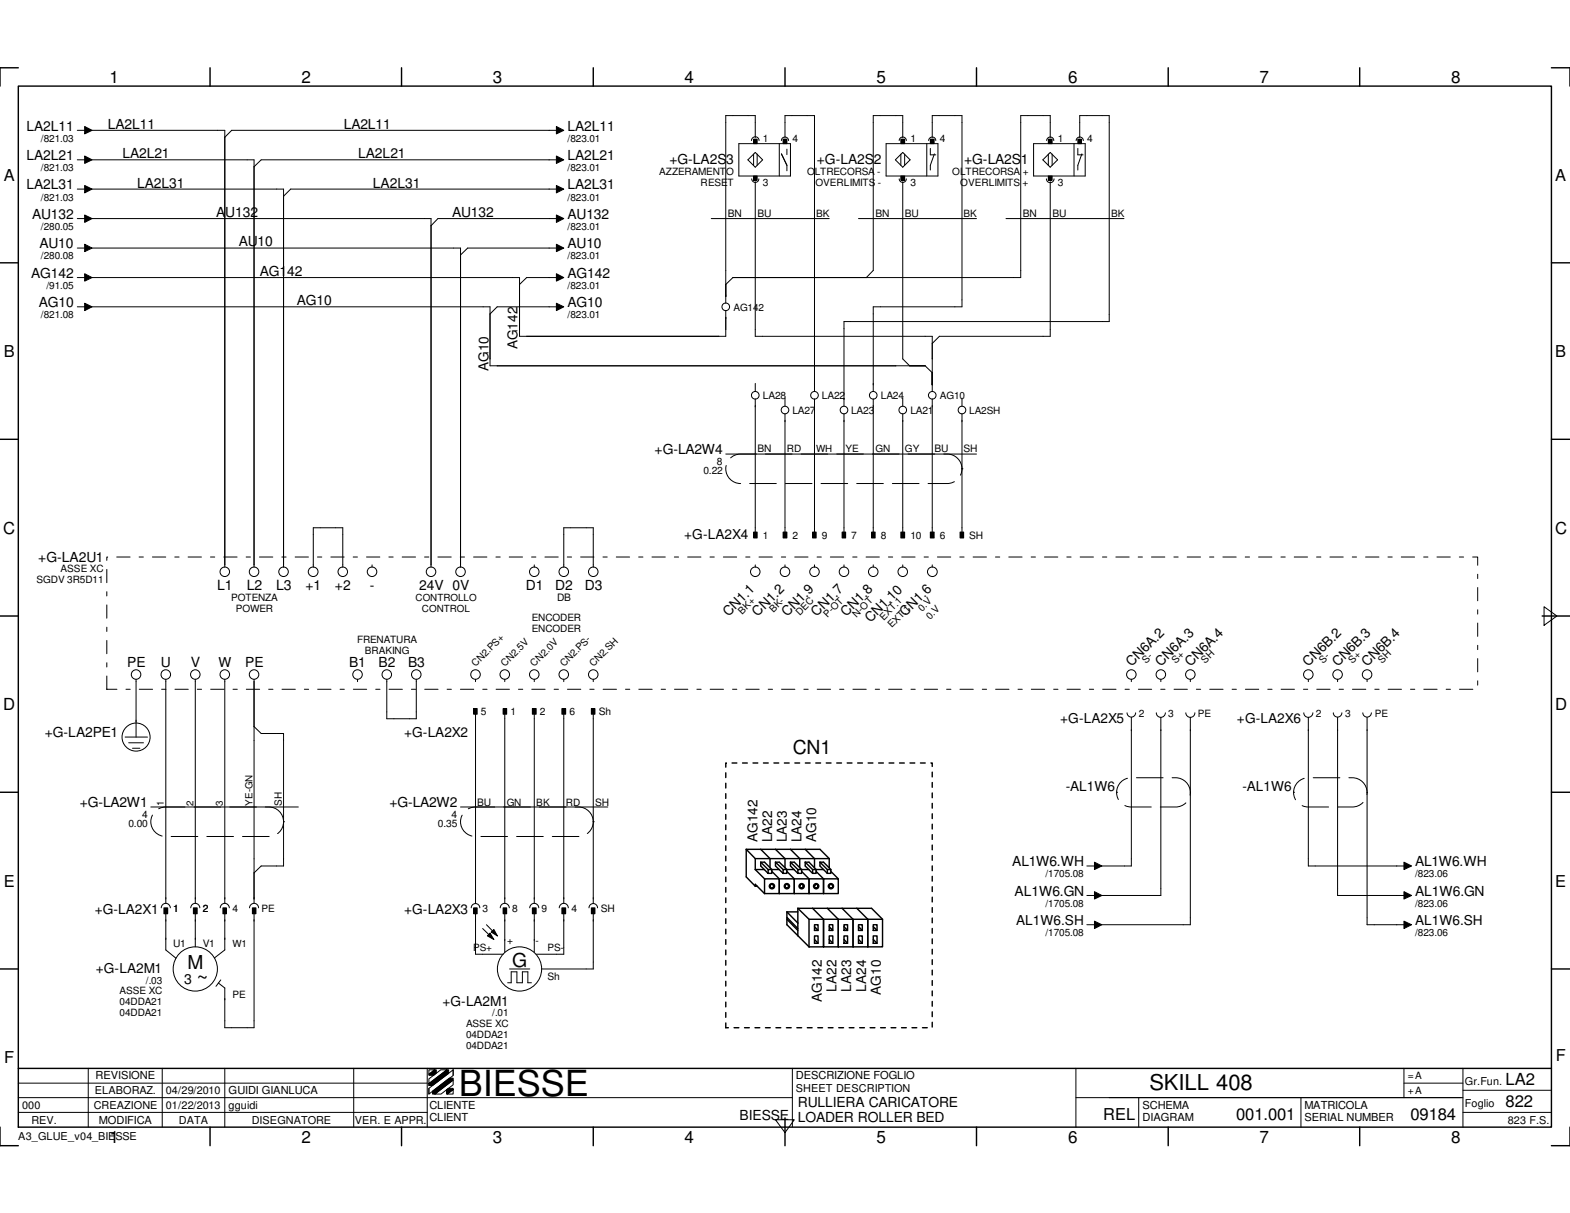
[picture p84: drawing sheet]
<svg xmlns="http://www.w3.org/2000/svg" width="279mm" height="216mm" viewBox="0 0 279 216" stroke-linecap="round" stroke-linejoin="round" font-family="sans-serif">
<defs><g id="words">
<text font-size="6.4" x="81.7" y="195.1">BIESSE</text>
<text font-size="3.9" x="204.6" y="194.1">SKILL 408</text>
<text font-size="3.5" x="35.1" y="175.1">~</text>
<g font-size="3.4">
<text x="141.1" y="134.2">CN1</text>
<text x="33.4" y="172.5">M</text>
<text x="91.1" y="172.1">G</text>
</g>
<g font-size="3">
<text x="19.5" y="14.7">1</text>
<text x="53.6" y="14.7">2</text>
<text x="87.7" y="14.7">3</text>
<text x="121.8" y="14.7">4</text>
<text x="156" y="14.7">5</text>
<text x="190.1" y="14.7">6</text>
<text x="224.2" y="14.7">7</text>
<text x="258.2" y="14.7">8</text>
<text x=".6" y="95">C</text>
<text x="276.7" y="95">C</text>
<text x=".6" y="126.4">D</text>
<text x="276.7" y="126.4">D</text>
<text x="267.9" y="197">822</text>
<text x="267.9" y="193.1">LA2</text>
<text x="19.5" y="203.5">1</text>
<text x="53.6" y="203.5">2</text>
<text x="87.7" y="203.5">3</text>
<text x="121.8" y="203.5">4</text>
<text x="156" y="203.5">5</text>
<text x="190.1" y="203.5">6</text>
<text x="220" y="199.3">001.001</text>
<text x="224.2" y="203.5">7</text>
<text x="251" y="199.3">09184</text>
<text x="258.2" y="203.5">8</text>
</g>
<g font-size="2.9">
<text x=".7" y="32.1">A</text>
<text x="276.8" y="32.1">A</text>
<text x=".7" y="63.5">B</text>
<text x="276.8" y="63.5">B</text>
<text x=".7" y="157.9">E</text>
<text x="276.8" y="157.9">E</text>
<text x=".8" y="189.2">F</text>
<text x="276.9" y="188.9">F</text>
<text x="196.3" y="199.3">REL</text>
</g>
<g font-size="2.5">
<text x="4.7" y="23.2">LA2L11</text>
<text x="19.2" y="22.9">LA2L11</text>
<text x="61.2" y="22.9">LA2L11</text>
<text x="101" y="23.2">LA2L11</text>
<text x="4.7" y="28.5">LA2L21</text>
<text x="21.8" y="28.2">LA2L21</text>
<text x="63.8" y="28.2">LA2L21</text>
<text x="101" y="28.5">LA2L21</text>
<text x="119.1" y="29.1">+G-LA2S3</text>
<text x="145.4" y="29.1">+G-LA2S2</text>
<text x="171.6" y="29.1">+G-LA2S1</text>
<text x="4.7" y="33.7">LA2L31</text>
<text x="24.4" y="33.4">LA2L31</text>
<text x="66.4" y="33.4">LA2L31</text>
<text x="101" y="33.7">LA2L31</text>
<text x="5.7" y="38.9">AU132</text>
<text x="38.5" y="38.6">AU132</text>
<text x="80.5" y="38.6">AU132</text>
<text x="101" y="38.9">AU132</text>
<text x="7" y="44.2">AU10</text>
<text x="42.5" y="43.9">AU10</text>
<text x="101" y="44.2">AU10</text>
<text x="5.5" y="49.4">AG142</text>
<text x="46.2" y="49.1">AG142</text>
<text x="101" y="49.4">AG142</text>
<text x="6.9" y="54.7">AG10</text>
<text x="52.8" y="54.4">AG10</text>
<text x="101" y="54.7">AG10</text>
<text x="116.5" y="80.8">+G-LA2W4</text>
<text x="6.8" y="100">+G-LA2U1</text>
<text x="38.7" y="105.1">L1</text>
<text x="43.9" y="105.1">L2</text>
<text x="49.1" y="105.1">L3</text>
<text x="54.4" y="105.1">+1</text>
<text x="59.6" y="105.1">+2</text>
<text x="65.8" y="105.1">-</text>
<text x="74.6" y="105.1">24V 0V</text>
<text x="93.6" y="105.1">D1</text>
<text x="98.8" y="105.1">D2</text>
<text x="104.1" y="105.1">D3</text>
<text x="22.6" y="118.8">PE</text>
<text x="28.6" y="118.8">U</text>
<text x="34" y="118.8">V</text>
<text x="43.6" y="118.8">PE</text>
<text x="62.1" y="118.8">B1</text>
<text x="67.4" y="118.8">B2</text>
<text x="72.6" y="118.8">B3</text>
<text x="8" y="131.2">+G-LA2PE1</text>
<text x="14.2" y="143.7">+G-LA2W1</text>
<text x="69.3" y="143.7">+G-LA2W2</text>
<text x="180.1" y="154.2">AL1W6.WH</text>
<text x="251.8" y="154.2">AL1W6.WH</text>
<text x="180.6" y="159.4">AL1W6.GN</text>
<text x="251.8" y="159.4">AL1W6.GN</text>
<text x="32.8" y="175.1">3</text>
<text x="142" y="197">RULLIERA CARICATORE</text>
<text x="131.6" y="199.3">BIESSE</text>
<text x="142" y="199.8">LOADER ROLLER BED</text>
</g>
<g font-size="2.4">
<text x="92.1" y="62.2" transform="rotate(-90 92.1 62.2)">AG142</text>
<text x="86.9" y="66" transform="rotate(-90 86.9 66)">AG10</text>
<text x="121.8" y="95.9">+G-LA2X4</text>
<text x="129.6" y="109.9" transform="rotate(-45 129.6 109.9)">CN1.1</text>
<text x="134.8" y="109.9" transform="rotate(-45 134.8 109.9)">CN1.2</text>
<text x="140.1" y="109.9" transform="rotate(-45 140.1 109.9)">CN1.9</text>
<text x="145.3" y="109.9" transform="rotate(-45 145.3 109.9)">CN1.7</text>
<text x="150.6" y="109.9" transform="rotate(-45 150.6 109.9)">CN1.8</text>
<text x="154.9" y="110.9" transform="rotate(-45 154.9 110.9)">CN1.10</text>
<text x="161.1" y="109.9" transform="rotate(-45 161.1 109.9)">CN1.6</text>
<text x="38.9" y="118.8">W</text>
<text x="201.3" y="118.8" transform="rotate(-45 201.3 118.8)">CN6A.2</text>
<text x="206.6" y="118.8" transform="rotate(-45 206.6 118.8)">CN6A.3</text>
<text x="211.9" y="118.8" transform="rotate(-45 211.9 118.8)">CN6A.4</text>
<text x="232.8" y="118.8" transform="rotate(-45 232.8 118.8)">CN6B.2</text>
<text x="238.1" y="118.8" transform="rotate(-45 238.1 118.8)">CN6B.3</text>
<text x="243.3" y="118.8" transform="rotate(-45 243.3 118.8)">CN6B.4</text>
<text x="71.9" y="131.2">+G-LA2X2</text>
<text x="188.7" y="128.7">+G-LA2X5</text>
<text x="220.1" y="128.7">+G-LA2X6</text>
<text x="189.7" y="140.8">-AL1W6</text>
<text x="221.1" y="140.8">-AL1W6</text>
<text x="134.8" y="149.9" transform="rotate(-90 134.8 149.9)">AG142</text>
<text x="137.4" y="149.9" transform="rotate(-90 137.4 149.9)">LA22</text>
<text x="140" y="149.9" transform="rotate(-90 140 149.9)">LA23</text>
<text x="142.7" y="149.9" transform="rotate(-90 142.7 149.9)">LA24</text>
<text x="145.2" y="149.9" transform="rotate(-90 145.2 149.9)">AG10</text>
<text x="16.8" y="162.7">+G-LA2X1</text>
<text x="71.9" y="162.7">+G-LA2X3</text>
<text x="180.8" y="164.6">AL1W6.SH</text>
<text x="251.8" y="164.6">AL1W6.SH</text>
<text x="17.1" y="173.1">+G-LA2M1</text>
<text x="78.7" y="179">+G-LA2M1</text>
<text x="146.3" y="178.4" transform="rotate(-90 146.3 178.4)">AG142</text>
<text x="148.9" y="176.5" transform="rotate(-90 148.9 176.5)">LA22</text>
<text x="151.5" y="176.5" transform="rotate(-90 151.5 176.5)">LA23</text>
<text x="154.1" y="176.5" transform="rotate(-90 154.1 176.5)">LA24</text>
<text x="156.8" y="177" transform="rotate(-90 156.8 177)">AG10</text>
</g>
<g font-size="2">
<text x="17" y="192.1">REVISIONE</text>
<text x="40.6" y="194.7">GUIDI GIANLUCA</text>
<text x="76.4" y="197.4">CLIENTE</text>
<text x="141.6" y="192.1">DESCRIZIONE FOGLIO</text>
<text x="203.3" y="197.4">SCHEMA</text>
<text x="232.2" y="197.4">MATRICOLA</text>
<text x="17.6" y="200">MODIFICA</text>
<text x="76.4" y="199.6">CLIENT</text>
<text x="203.3" y="199.6">DIAGRAM</text>
<text x="232.2" y="199.6">SERIAL NUMBER</text>
</g>
<g font-size="1.9">
<text x="3.9" y="197.4">000</text>
<text x="16.7" y="197.4">CREAZIONE</text>
<text x="16.9" y="194.7">ELABORAZ.</text>
<text x="29.5" y="194.7">04/29/2010</text>
<text x="29.5" y="197.4">01/22/2013</text>
<text x="40.6" y="197.4">gguidi</text>
<text x="141.6" y="194.4">SHEET DESCRIPTION</text>
<text x="260.7" y="197">Foglio</text>
<text x="260.7" y="193.1">Gr.Fun.</text>
<text x="3.3" y="202.9">A3_GLUE_v04_BIESSE</text>
<text x="5.6" y="200">REV.</text>
<text x="31.8" y="200">DATA</text>
<text x="44.8" y="200">DISEGNATORE</text>
<text x="63.2" y="200">VER. E APPR.</text>
<text x="268.3" y="200">823 F.S.</text>
</g>
<g font-size="1.8">
<text x="7.3" y="25.2">/821.03</text>
<text x="101" y="25.2">/823.01</text>
<text x="135.8" y="25.2">1</text>
<text x="141" y="25.2">4</text>
<text x="162" y="25.2">1</text>
<text x="167.3" y="25.2">4</text>
<text x="188.3" y="25.2">1</text>
<text x="193.5" y="25.2">4</text>
<text x="7.3" y="30.4">/821.03</text>
<text x="7.3" y="35.7">/821.03</text>
<text x="101" y="30.4">/823.01</text>
<text x="101" y="35.7">/823.01</text>
<text x="117.3" y="31.1">AZZERAMENTO</text>
<text x="124.7" y="33.1">RESET</text>
<text x="135.8" y="33.1">3</text>
<text x="143.6" y="31.1">OLTRECORSA -</text>
<text x="145.1" y="33.1">OVERLIMITS -</text>
<text x="162" y="33.1">3</text>
<text x="169.5" y="31.1">OLTRECORSA +</text>
<text x="170.9" y="33.1">OVERLIMITS +</text>
<text x="188.3" y="33.1">3</text>
<text x="7.3" y="40.9">/280.05</text>
<text x="101" y="40.9">/823.01</text>
<text x="129.5" y="38.6">BN</text>
<text x="134.8" y="38.6">BU</text>
<text x="145.2" y="38.6">BK</text>
<text x="155.8" y="38.6">BN</text>
<text x="161" y="38.6">BU</text>
<text x="171.5" y="38.6">BK</text>
<text x="182" y="38.6">BN</text>
<text x="187.3" y="38.6">BU</text>
<text x="197.7" y="38.6">BK</text>
<text x="7.3" y="46.1">/280.08</text>
<text x="101" y="46.1">/823.01</text>
<text x="8.3" y="51.4">/91.05</text>
<text x="101" y="51.4">/823.01</text>
<text x="7.3" y="56.6">/821.08</text>
<text x="101" y="56.6">/823.01</text>
<text x="130.5" y="55.3">AG142</text>
<text x="135.8" y="71">LA28</text>
<text x="146.3" y="71">LA22</text>
<text x="156.8" y="71">LA24</text>
<text x="167.3" y="71">AG10</text>
<text x="141" y="73.6">LA27</text>
<text x="151.5" y="73.6">LA23</text>
<text x="162" y="73.6">LA21</text>
<text x="172.5" y="73.6">LA2SH</text>
<text x="127.6" y="82.8">8</text>
<text x="134.8" y="80.5">BN</text>
<text x="140" y="80.5">RD</text>
<text x="150.5" y="80.5">YE</text>
<text x="155.8" y="80.5">GN</text>
<text x="161" y="80.5">GY</text>
<text x="166.3" y="80.5">BU</text>
<text x="171.5" y="80.5">SH</text>
<text x="125.2" y="84.4">0.22</text>
<text x="135.8" y="95.9">1</text>
<text x="141" y="95.9">2</text>
<text x="146.3" y="95.9">9</text>
<text x="151.5" y="95.9">7</text>
<text x="156.8" y="95.9">8</text>
<text x="162" y="95.9">10</text>
<text x="167.3" y="95.9">6</text>
<text x="172.5" y="95.9">SH</text>
<text x="10.8" y="101.8">ASSE XC</text>
<text x="6.5" y="103.8">SGDV 3R5D11</text>
<text x="41.1" y="107">POTENZA</text>
<text x="99.1" y="107">DB</text>
<text x="42" y="109">POWER</text>
<text x="94.7" y="110.5">ENCODER</text>
<text x="94.7" y="112.6">ENCODER</text>
<text x="63.5" y="114.5">FRENATURA</text>
<text x="64.9" y="116.5">BRAKING</text>
<text x="204" y="118.2" transform="rotate(-45 204 118.2)">S-</text>
<text x="209.3" y="118.2" transform="rotate(-45 209.3 118.2)">S+</text>
<text x="214.5" y="118.2" transform="rotate(-45 214.5 118.2)">SH</text>
<text x="235.5" y="118.2" transform="rotate(-45 235.5 118.2)">S-</text>
<text x="240.7" y="118.2" transform="rotate(-45 240.7 118.2)">S+</text>
<text x="246" y="118.2" transform="rotate(-45 246 118.2)">SH</text>
<text x="85.6" y="127.3">5</text>
<text x="90.8" y="127.3">1</text>
<text x="96.1" y="127.3">2</text>
<text x="101.3" y="127.3">6</text>
<text x="106.6" y="127.3">Sh</text>
<text x="202.6" y="127.6">2</text>
<text x="207.9" y="127.6">3</text>
<text x="213.2" y="127.6">PE</text>
<text x="234.1" y="127.6">2</text>
<text x="239.4" y="127.6">3</text>
<text x="244.6" y="127.6">PE</text>
<text x="50.2" y="143.4" transform="rotate(-90 50.2 143.4)">SH</text>
<text x="84.9" y="143.4">BU</text>
<text x="90.2" y="143.4">GN</text>
<text x="95.4" y="143.4">BK</text>
<text x="100.7" y="143.4">RD</text>
<text x="105.9" y="143.4">SH</text>
<text x="22.9" y="147.3">0.00</text>
<text x="25.3" y="145.7">4</text>
<text x="77.9" y="147.3">0.35</text>
<text x="80.3" y="145.7">4</text>
<text x="186.1" y="156.1">/1705.08</text>
<text x="186.1" y="161.4">/1705.08</text>
<text x="251.8" y="156.1">/823.06</text>
<text x="251.8" y="161.4">/823.06</text>
<text x="30.8" y="162.3">1</text>
<text x="36.1" y="162.3">2</text>
<text x="41.4" y="162.3">4</text>
<text x="46.6" y="162.3">PE</text>
<text x="85.9" y="162.3">3</text>
<text x="91.1" y="162.3">8</text>
<text x="96.4" y="162.3">9</text>
<text x="101.7" y="162.3">4</text>
<text x="106.9" y="162.3">SH</text>
<text x="186.1" y="166.6">/1705.08</text>
<text x="251.8" y="166.6">/823.06</text>
<text x="30.8" y="168.5">U1</text>
<text x="36.1" y="168.5">V1</text>
<text x="84.2" y="169.2">PS+</text>
<text x="90.3" y="168.1">+</text>
<text x="95.3" y="168.1">-</text>
<text x="97.4" y="169.2">PS-</text>
<text x="21.3" y="176.9">ASSE XC</text>
<text x="21.3" y="178.9">04DDA21</text>
<text x="26" y="175.1">/.03</text>
<text x="41.4" y="177.7">PE</text>
<text x="97.4" y="174.4">Sh</text>
<text x="21.3" y="180.9">04DDA21</text>
<text x="82.9" y="182.8">ASSE XC</text>
<text x="82.9" y="184.8">04DDA21</text>
<text x="87.6" y="180.8">/.01</text>
<text x="82.9" y="186.8">04DDA21</text>
<text x="250.5" y="192.1">=A</text>
<text x="250.5" y="194.7">+A</text>
</g>
<g font-size="1.7">
<text x="145.2" y="80.5">WH</text>
<text x="74" y="107">CONTROLLO</text>
<text x="75.1" y="109">CONTROL</text>
<text x="132.1" y="109.4" transform="rotate(-45 132.1 109.4)">BK+</text>
<text x="137.6" y="109.1" transform="rotate(-45 137.6 109.1)">BK-</text>
<text x="142.3" y="109.6" transform="rotate(-45 142.3 109.6)">DEC</text>
<text x="147.2" y="110" transform="rotate(-45 147.2 110)">P-OT</text>
<text x="152.4" y="110" transform="rotate(-45 152.4 110)">N-OT</text>
<text x="157.3" y="110.4" transform="rotate(-45 157.3 110.4)">EXT.1</text>
<text x="158.7" y="111.8" transform="rotate(-45 158.7 111.8)">EXT.1</text>
<text x="164.1" y="108.9" transform="rotate(-45 164.1 108.9)">0.V</text>
<text x="165.5" y="110.3" transform="rotate(-45 165.5 110.3)">0.V</text>
<text x="84.6" y="118.8" transform="rotate(-45 84.6 118.8)">CN2.PS+</text>
<text x="89.8" y="118.8" transform="rotate(-45 89.8 118.8)">CN2.5V</text>
<text x="95.1" y="118.8" transform="rotate(-45 95.1 118.8)">CN2.0V</text>
<text x="100.4" y="118.8" transform="rotate(-45 100.4 118.8)">CN2.PS-</text>
<text x="105.6" y="118.8" transform="rotate(-45 105.6 118.8)">CN2.SH</text>
<text x="29.2" y="143.4" transform="rotate(-90 29.2 143.4)">1</text>
<text x="34.4" y="143.4" transform="rotate(-90 34.4 143.4)">2</text>
<text x="39.7" y="143.4" transform="rotate(-90 39.7 143.4)">3</text>
<text x="45" y="143.4" transform="rotate(-90 45 143.4)">YE-GN</text>
<text x="41.4" y="168.5">W1</text>
</g>
</g></defs>
<g fill="none" stroke="#000" stroke-width=".25">
<path d="M3.3 15.3h272.8v185.3h-272.8zM3.3 12.1h-3.3v3.2M37.4 12.1v3.2M71.5 12.1v3.2M105.6 12.1v3.2M139.7 12.1v3.2M173.8 12.1v3.2M207.9 12.1v3.2M242 12.1v3.2M276.1 12.1h3.3v3.2M0 46.8h3.3M276.1 46.8h3.3"/>
<path d="M0 78.2h3.3M276.1 78.2h3.3M0 109.6h3.3M274.4 109.6h5M0 141h3.3M132.8 151.2h13.1l1.7 1.6M132.8 151.2v4.9l1.6 1.6M132.8 151.2l1.6 1.6M134.4 152.8h13.2M134.4 152.8v2M134.4 157.7v-.3l1.7 1.6M134.4 154.8h1.7"/>
<path d="M134.4 157.7h.3M134.4 154.8l1.7 1.6M135.4 153.5h.7l1.3 1.3h1.3M135.4 153.5v.6l1.3 1.3M135.4 153.5l1.3 1.3M135.4 151.2l1.6 1.6v1.7M136.1 156.4h2.6v2.6h-2.6zM136.7 154.8h.7v.6h-.7zM137.4 155.1l1.3 1.3M138 151.2l1.7 1.6v1.7M138 153.5h.7l1.3 1.3h1.4M138 153.5v.6l1.4 1.3"/>
<path d="M138 153.5l1.4 1.3M138.7 156.4h2.7v2.6h-2.7zM139.4 154.8h.6v.6h-.6zM140 155.1l1.4 1.3M140.7 153.5h.7l1.3 1.3h1.3M140.7 153.5v.6l1.3 1.3M140.7 153.5l1.3 1.3M140.7 151.2l1.6 1.6v1.7M141.4 156.4h2.6v2.6h-2.6zM142 154.8h.7v.6h-.7zM142.7 155.1l1.3 1.3M143.3 153.5h.7l1.2 1.3h1.4"/>
<path d="M143.3 153.5v.6l1.3 1.3M143.3 153.5l1.3 1.3M143.3 151.2l1.6 1.6v1.7M144 156.4h2.6v2.6h-2.6zM144.6 154.8h.6v.6h-.6zM145.2 155.1l1.4 1.3M145.9 153.5h.7l1.3 1.3M145.9 153.5v.6l1.3 1.3M145.9 153.5l1.3 1.3M146.6 156.4h2.6v2.6h-2.6zM147.2 154.8h.7v.6h-.7zM147.6 152.8v1.7"/>
<path d="M147.9 155.1l1.3 1.3M276.1 141h3.3M0 172.5h3.3M140 162.3h2M140 162.3v2.3l4 3.9M140 162.3l2 2M140 163.3l2 2M140 163.6l2 2M142 161.7v4.9M142 161.7h13.1l2 1.9M142 161.7l2 1.9M144 163.6h2.6v4.9h-2.6z"/>
<path d="M144.6 161.7l2 1.9M144.9 164.6h.7v1h-.7zM144.9 166.6h.7v1.3h-.7zM144.9 164.9l.7 .7M144.9 167.2l.7 .7M146.6 163.6h2.6v4.9h-2.6zM147.2 161.7l2 1.9M147.6 164.6h.6v1h-.6zM147.6 166.6h.6v1.3h-.6zM147.6 164.9l.6 .7M147.6 167.2l.6 .7M149.2 163.6h2.6v4.9h-2.6z"/>
<path d="M149.9 161.7l1.9 1.9M150.2 164.6h.6v1h-.6zM150.2 166.6h.6v1.3h-.6zM150.2 164.9l.6 .7M150.2 167.2l.6 .7M151.8 163.6h2.6v4.9h-2.6zM152.5 161.7l1.9 1.9M152.8 164.6h.7v1h-.7zM152.8 166.6h.7v1.3h-.7zM152.8 164.9l.7 .7M152.8 167.2l.7 .7M154.4 163.6h2.7v4.9h-2.7z"/>
<path d="M155.4 164.6h.7v1h-.7zM155.4 166.6h.7v1.3h-.7zM155.4 167.2l.7 .7M155.4 164.9l.7 .7M276.1 172.5h3.3M3.3 190.2h272.8M139.7 199v4.9M0 200.6v3.3h3.3M37.4 200.6v3.3M71.5 200.6v3.3M105.6 200.6v3.3M173.8 200.6v3.3"/>
<path d="M207.9 200.6v3.3M242 200.6v3.3M279.4 200.6v3.3h-3.3"/>
<circle cx="137.4" cy="157.7" r=".46"/>
<circle cx="137.4" cy="157.7" r=".34"/>
<circle cx="140" cy="157.7" r=".32"/>
<circle cx="140" cy="157.7" r=".47"/>
<circle cx="142.6" cy="157.7" r=".32"/>
<circle cx="142.7" cy="157.7" r=".46"/>
<circle cx="145.2" cy="157.7" r=".46"/>
<circle cx="145.3" cy="157.7" r=".32"/>
<circle cx="147.9" cy="157.7" r=".46"/>
<circle cx="147.9" cy="157.7" r=".32"/>
</g>
<g fill="none" stroke="#000" stroke-width=".18">
<path d="M13.8 38.9h1.9M13.8 23.2h1.9M13.8 28.4h1.9M13.8 33.7h1.9M15.1 22.5l1.3 .7-1.3 .6zM15.1 27.8l1.3 .6-1.3 .7zM15.1 33l1.3 .7-1.3 .6zM15.1 38.3l1.3 .6-1.3 .7zM16.3 23.2h23.7v77.8M16.3 28.4h28.9v72.6M16.3 33.7h34.2v67.3M16.3 38.9h60.4v62.1"/>
<path d="M99 22.5l1.3 .7-1.3 .6zM99 27.8l1.3 .6-1.3 .7zM99 33l1.3 .7-1.3 .6zM99 38.3l1.3 .6-1.3 .7zM99.7 38.9h-21.8l-1.2 1.3M99.7 23.2h-58.5l-1.2 1.2M99.7 28.4h-53.2l-1.3 1.3M99.7 33.7h-48l-1.2 1.2M126.6 38.9h21M131.5 25.6h9.2v5.7h-9.2zM133.1 28.4l1.3-1.3 1.3 1.3-1.3 1.4zM133.7 25a.68 .68 0 0 1 .7-.7 .68 .68 0 0 1 .7 .7"/>
<path d="M133.8 31.8a.64 .64 0 0 0 .6 .7 .64 .64 0 0 0 .6-.7M134.1 24.8h.6v.8h-.6zM134.1 31.3h.6v.8h-.6zM134.1 27.4v2M134.4 24.5v-3.9h-5.2v33.4M134.4 32.3v27.6h31.5v9.8M134.7 27.4v2M138.7 25.6v5.7M139.1 25a.64 .64 0 0 1 .6-.6 .64 .64 0 0 1 .6 .6M139.1 27.4l.9 2v1M139.4 24.8h.6v.8h-.6zM139.7 24.5v-3.9h5.2v49.1"/>
<path d="M140 26.5v1M152.8 38.9h21M157.7 25.6h9.2v5.7h-9.2zM159.3 28.4l1.4-1.3 1.3 1.3-1.3 1.4zM160 25a.63 .63 0 0 1 .7-.6 .63 .63 0 0 1 .6 .6M160 31.8a.63 .63 0 0 0 .7 .7 .63 .63 0 0 0 .6-.7M160.3 24.8h.7v.8h-.7zM160.3 31.3h.7v.8h-.7zM160.3 27.4v2M160.7 24.5v-3.9h-5.3v27.5l-1.2 1.3M160.7 32.3v31.6l1.2 1.2M161 27.4v2"/>
<path d="M164.9 25.6v5.7M165.3 25a.63 .63 0 0 1 .6-.6 .63 .63 0 0 1 .6 .6M165.6 24.8h.6v.8h-.6zM165.6 26.4v1.2h.9M165.9 24.5v-3.9h5.3v34h-15.8v15.1M166.3 27.4l-.7 2v.9M179 38.9h21M183.9 25.6h9.2v5.7h-9.2zM185.6 28.4l1.3-1.3 1.3 1.3-1.3 1.4zM186.2 31.8a.68 .68 0 0 0 .7 .7 .68 .68 0 0 0 .7-.7M186.3 25a.63 .63 0 0 1 .6-.6 .63 .63 0 0 1 .6 .6M186.6 24.8h.6v.8h-.6z"/>
<path d="M186.6 31.3h.6v.8h-.6zM186.6 27.4v2M186.9 24.5v-3.9h-5.2v28.8h-51.3l-1.2 1.2M186.9 32.3v27.6h-19.7l-1.3 1.2M187.2 27.4v2M191.1 25.6v5.7M191.5 25a.63 .63 0 0 1 .7-.6 .63 .63 0 0 1 .6 .6M191.8 24.8h.6v.8h-.6zM191.8 26.4v1.2h.9M192.2 24.5v-3.9h5.2v36.6h-47.2v15.1M192.5 27.4l-.7 2v.9M13.8 49.4h1.9"/>
<path d="M13.8 54.6h1.9M13.8 44.2h1.9M15.1 43.5l1.3 .7-1.3 .6zM15.1 48.7l1.3 .7-1.3 .6zM15.1 54l1.3 .6-1.3 .7zM16.3 49.4h76.2v10.5h36.7v-4.6M16.3 54.6h70.9v10.5h77.4l1.3 1.2M16.3 44.2h65.7v56.8M99 43.5l1.3 .7-1.3 .6zM99 48.7l1.3 .7-1.3 .6zM99 54l1.3 .6-1.3 .7zM99.7 49.4h-6l-1.2 1.2"/>
<path d="M99.7 54.6h-11.2l-1.3 1.3M99.7 44.2h-16.5l-1.2 1.2M134.4 68.2v1.5M134.4 71v23.7M139.7 70.9v1.4M139.7 73.6v21.1M144.9 71v23.7M150.2 73.6v21.1M155.4 71v23.7M160.7 70.9v1.4M160.7 73.6v21.1M165.9 71v23.7"/>
<path d="M171.2 70.9v1.4M171.2 73.6v21.1M129.2 80.8h44.6M134.1 94.7h.6v1.1h-.6zM139.4 94.7h.6v1.1h-.6zM144.6 94.7h.6v1.1h-.6zM149.9 94.7h.6v1.1h-.6zM155.1 94.7h.6v1.1h-.6zM160.3 94.7h.7v1.1h-.7zM165.6 94.7h.6v1.1h-.6zM170.9 94.7h.6v1.1h-.6zM55.8 101v-7.1h5.2v7.1"/>
<path d="M66.2 100.5v.5M95.1 100.5v.5M100.3 101v-7.1h5.3v7.1M134.4 100.5v.5M139.7 100.5v.5M144.9 100.5v.5M150.2 100.5v.5M155.4 100.5v.5M160.7 100.5v.5M165.9 100.5v.5M274.8 108l2.3 1.6-2.3 1.7zM22.3 131.2h3.9"/>
<path d="M22.9 132.2h2.6M23.6 133.2h1.3M24.2 120.9v10.3M29.5 120.9v39.9M34.8 120.9v39.9M40 120.9v39.9M45.2 120.9v39.9M45.2 129.3l1.3 1.3h4v23.5h-4l-1.3 1.3M63.6 120.9v.4M68.8 120.9v7h5.3v-7M84.3 126.1h.6v1h-.6zM84.6 120.9v.4"/>
<path d="M84.6 127.1v33.7M89.5 126.1h.7v1h-.7zM89.8 120.9v.4M89.8 127.1v33.7M94.7 126.1h.7v1h-.7zM95.1 120.9v.4M95.1 127.1v33.7M100 126.1h.7v1h-.7zM100.3 120.9v.4M100.3 127.1v33.7M105.2 126.1h.7v1h-.7zM105.6 120.9v.4"/>
<path d="M105.6 127.1v33.7M200.6 126.9a.76 .76 0 0 0 .7 .7 .76 .76 0 0 0 .8-.7M201.3 127.7v26.4h-5.3M201.3 120.9v.4M205.8 126.9a.8 .8 0 0 0 .8 .8 .8 .8 0 0 0 .8-.8M206.6 127.7v31.7h-10.6M206.6 120.9v.4M211 126.9a.8 .8 0 0 0 .8 .8 .8 .8 0 0 0 .8-.8M211.8 127.7v36.9h-15.8M211.8 120.9v.4M232 126.9a.8 .8 0 0 0 .8 .8 .8 .8 0 0 0 .8-.8M232.8 127.7v26.4h17.7"/>
<path d="M232.8 120.9v.4M237.3 126.9a.76 .76 0 0 0 .7 .7 .76 .76 0 0 0 .8-.7M238 127.7v31.7h12.5M238 120.9v.4M242.5 126.9a.76 .76 0 0 0 .8 .7 .76 .76 0 0 0 .8-.7M243.3 127.7v36.9h7.2M243.3 120.9v.4M26.8 143.6h26.3M82 143.6h26.2M193.4 154.1h2.1M193.4 159.4h2.1M194.8 153.5l1.3 .6-1.3 .7z"/>
<path d="M194.8 158.7l1.3 .7-1.3 .6zM249.9 153.5l1.3 .6-1.3 .7zM249.9 158.7l1.3 .7-1.3 .6zM28.7 161.6a.8 .8 0 0 1 .8-.8 .8 .8 0 0 1 .8 .8M29.2 161.6h.6v1h-.6zM29.5 162.6v6.5l1.8 1.5M34 161.6a.8 .8 0 0 1 .8-.8 .8 .8 0 0 1 .8 .8M34.4 161.6h.7v1h-.7zM34.8 162.6v5.9M39.2 161.6a.8 .8 0 0 1 .8-.8 .8 .8 0 0 1 .8 .8M39.3 174.4l-.9 1.2M39.7 161.6h.6v1h-.6z"/>
<path d="M40 162.6v6.5l-1.9 1.4M44.4 161.6a.8 .8 0 0 1 .8-.8 .8 .8 0 0 1 .8 .8M44.9 161.6h.7v1h-.7zM45.2 162.6v20.3h-5.2v-7l-1.1-.9M83.9 161.6a.76 .76 0 0 1 .7-.8 .76 .76 0 0 1 .8 .8M84.3 161.6h.6v1h-.6zM84.6 162.6v7.2h4.9M85.9 165.3l2 1.9M86.6 164.6l1.9 2M87.2 166.1l.7 1.1-1.2-.6zM87.9 165.4l.6 1.2-1.1-.7zM89 161.6a.8 .8 0 0 1 .8-.8 .8 .8 0 0 1 .8 .8"/>
<path d="M89.5 161.6h.7v1h-.7zM89.8 162.6v6.9M90.3 174.9h.7v-1.9h1v1.9h1v-1.9h.9v1.9h.7M90.7 172.5h3.6M94.3 161.6a.8 .8 0 0 1 .8-.8 .8 .8 0 0 1 .8 .8M94.7 161.6h.7v1h-.7zM95.1 162.6v6.9M99.5 161.6a.8 .8 0 0 1 .8-.8 .8 .8 0 0 1 .8 .8M100 161.6h.7v1h-.7zM100.3 162.6v7.2h-4.9M104.8 161.6a.76 .76 0 0 1 .8-.8 .76 .76 0 0 1 .7 .8M105.2 161.6h.7v1h-.7z"/>
<path d="M105.6 162.6v9.9h-9.2M193.4 164.6h2.1M194.8 164l1.3 .6-1.3 .7zM249.9 164l1.3 .6-1.3 .7zM3.3 195.4h137.7M3.3 198h72.7M3.3 192.8h72.7M15.7 190.2v10.4M28.9 190.2v10.4M40 190.2v10.4M62.9 190.2v10.4M76 190.2v10.4"/>
<path d="M76.3 192.9l3.2-2.5h.3v.7l-2.8 2.1h-.7zM76.3 191.2l1-.8h.3v.6l-.4 .4h-.9zM76.3 193.7l4.3-3.3v1l-4.3 3.3zM76.3 192l2.1-1.6h1.1l-3.2 2.5zM76.3 190.4h1l-1 .8zM76.3 192.9v.4M76.3 193.7v1M77 194.2l3-2.3h.6v.3l-3.2 2.5h-.4zM77.4 194.7l3.2-2.5v.9l-2.1 1.6zM79.5 194l.3-.3h.8v.2l-1 .8h-.1zM79.6 194.7l1-.8v.8zM80.6 190.4v1"/>
<path d="M138 199.3h3.4l-1.7 2.3zM141 190.2v10.4M191.5 195.4h68.8M191.5 190.2v10.4M202.6 195.4v5.2M231.5 195.4v5.2M249.9 192.8h10.4M249.9 190.2v5.2M260.3 190.2v10.4M260.3 198h15.8M260.3 194.1h15.8"/>
<circle cx="129.2" cy="54.6" r=".68"/>
<circle cx="134.4" cy="70.4" r=".68"/>
<circle cx="139.7" cy="73" r=".68"/>
<circle cx="144.9" cy="70.4" r=".68"/>
<circle cx="150.2" cy="73" r=".68"/>
<circle cx="155.4" cy="70.4" r=".68"/>
<circle cx="160.7" cy="73" r=".68"/>
<circle cx="165.9" cy="70.4" r=".67"/>
<circle cx="171.2" cy="73" r=".68"/>
<circle cx="40" cy="101.8" r=".85"/>
<circle cx="45.2" cy="101.8" r=".85"/>
<circle cx="50.5" cy="101.8" r=".85"/>
<circle cx="55.7" cy="101.8" r=".86"/>
<circle cx="61" cy="101.8" r=".85"/>
<circle cx="66.2" cy="101.8" r=".85"/>
<circle cx="76.7" cy="101.8" r=".85"/>
<circle cx="82" cy="101.8" r=".85"/>
<circle cx="95.1" cy="101.8" r=".85"/>
<circle cx="100.3" cy="101.8" r=".85"/>
<circle cx="105.6" cy="101.8" r=".85"/>
<circle cx="134.4" cy="101.8" r=".85"/>
<circle cx="139.7" cy="101.8" r=".85"/>
<circle cx="144.9" cy="101.8" r=".85"/>
<circle cx="150.2" cy="101.8" r=".85"/>
<circle cx="155.4" cy="101.8" r=".85"/>
<circle cx="160.7" cy="101.8" r=".85"/>
<circle cx="165.9" cy="101.8" r=".86"/>
<circle cx="24.2" cy="120.1" r=".85"/>
<circle cx="24.2" cy="131.2" r="2.49"/>
<circle cx="29.5" cy="120.1" r=".85"/>
<circle cx="34.8" cy="120.1" r=".85"/>
<circle cx="40" cy="120.1" r=".85"/>
<circle cx="45.2" cy="120.1" r=".85"/>
<circle cx="63.6" cy="120.1" r=".85"/>
<circle cx="68.8" cy="120.1" r=".85"/>
<circle cx="74.1" cy="120.1" r=".85"/>
<circle cx="84.6" cy="120.1" r=".85"/>
<circle cx="89.8" cy="120.1" r=".85"/>
<circle cx="95.1" cy="120.1" r=".85"/>
<circle cx="100.3" cy="120.1" r=".85"/>
<circle cx="105.6" cy="120.1" r=".85"/>
<circle cx="201.3" cy="120.1" r=".85"/>
<circle cx="206.6" cy="120.1" r=".85"/>
<circle cx="211.8" cy="120.1" r=".85"/>
<circle cx="232.8" cy="120.1" r=".85"/>
<circle cx="238" cy="120.1" r=".85"/>
<circle cx="243.3" cy="120.1" r=".85"/>
<circle cx="34.8" cy="172.5" r="3.9"/>
<circle cx="92.5" cy="172.5" r="3.9"/>
</g>
<g fill="#000">
<path d="M15.1 22.5l1.3 .7-1.3 .6zM15.1 27.8l1.3 .6-1.3 .7zM15.1 33l1.3 .7-1.3 .6zM15.1 38.3l1.3 .6-1.3 .7zM99 22.5l1.3 .7-1.3 .6zM99 27.8l1.3 .6-1.3 .7zM99 33l1.3 .7-1.3 .6zM99 38.3l1.3 .6-1.3 .7zM15.1 43.5l1.3 .7-1.3 .6zM15.1 48.7l1.3 .7-1.3 .6zM15.1 54l1.3 .6-1.3 .7zM99 43.5l1.3 .7-1.3 .6z"/>
<path d="M99 48.7l1.3 .7-1.3 .6zM99 54l1.3 .6-1.3 .7zM194.8 153.5l1.3 .6-1.3 .7zM194.8 158.7l1.3 .7-1.3 .6zM249.9 153.5l1.3 .6-1.3 .7zM249.9 158.7l1.3 .7-1.3 .6zM87.2 166.1l.7 1.1-1.2-.6zM87.4 165.9l.5-.5 .6 1.2zM194.8 164l1.3 .6-1.3 .7zM249.9 164l1.3 .6-1.3 .7z"/>
<path d="M134.1 24.8h.6v.8h-.6z" fill-rule="evenodd"/>
<path d="M134.1 31.3h.6v.8h-.6z" fill-rule="evenodd"/>
<path d="M139.4 24.8h.6v.8h-.6z" fill-rule="evenodd"/>
<path d="M160.3 24.8h.7v.8h-.7z" fill-rule="evenodd"/>
<path d="M160.3 31.3h.7v.8h-.7z" fill-rule="evenodd"/>
<path d="M165.6 24.8h.6v.8h-.6z" fill-rule="evenodd"/>
<path d="M186.6 24.8h.6v.8h-.6z" fill-rule="evenodd"/>
<path d="M186.6 31.3h.6v.8h-.6z" fill-rule="evenodd"/>
<path d="M191.8 24.8h.6v.8h-.6z" fill-rule="evenodd"/>
<path d="M134.1 94.7h.6v1.1h-.6z" fill-rule="evenodd"/>
<path d="M139.4 94.7h.6v1.1h-.6z" fill-rule="evenodd"/>
<path d="M144.6 94.7h.6v1.1h-.6z" fill-rule="evenodd"/>
<path d="M149.9 94.7h.6v1.1h-.6z" fill-rule="evenodd"/>
<path d="M155.1 94.7h.6v1.1h-.6z" fill-rule="evenodd"/>
<path d="M160.3 94.7h.7v1.1h-.7z" fill-rule="evenodd"/>
<path d="M165.6 94.7h.6v1.1h-.6z" fill-rule="evenodd"/>
<path d="M170.9 94.7h.6v1.1h-.6z" fill-rule="evenodd"/>
<path d="M84.3 126.1h.6v1h-.6z" fill-rule="evenodd"/>
<path d="M89.5 126.1h.7v1h-.7z" fill-rule="evenodd"/>
<path d="M94.7 126.1h.7v1h-.7z" fill-rule="evenodd"/>
<path d="M100 126.1h.7v1h-.7z" fill-rule="evenodd"/>
<path d="M105.2 126.1h.7v1h-.7z" fill-rule="evenodd"/>
<path d="M29.2 161.6h.6v1h-.6z" fill-rule="evenodd"/>
<path d="M34.4 161.6h.7v1h-.7z" fill-rule="evenodd"/>
<path d="M39.7 161.6h.6v1h-.6z" fill-rule="evenodd"/>
<path d="M44.9 161.6h.7v1h-.7z" fill-rule="evenodd"/>
<path d="M84.3 161.6h.6v1h-.6z" fill-rule="evenodd"/>
<path d="M89.5 161.6h.7v1h-.7z" fill-rule="evenodd"/>
<path d="M94.7 161.6h.7v1h-.7z" fill-rule="evenodd"/>
<path d="M100 161.6h.7v1h-.7z" fill-rule="evenodd"/>
<path d="M105.2 161.6h.7v1h-.7z" fill-rule="evenodd"/>
<path d="M76.3 191.2l1-.8h.3v.6l-.4 .4h-.9z" fill-rule="evenodd"/>
<path d="M77 194.2l3-2.3h.6v.3l-3.2 2.5h-.4z" fill-rule="evenodd"/>
<path d="M76.3 192.9l3.2-2.5h.3v.7l-2.8 2.1h-.7z" fill-rule="evenodd"/>
<path d="M79.5 194l.3-.3h.8v.2l-1 .8h-.1z" fill-rule="evenodd"/>
</g>
<path d="M19 122.7v-23.6h244v23.6h-244" fill="none" stroke="#000" stroke-width=".18" stroke-dasharray="2.4 1.6 .8 1.6"/>
<path d="M129.7 81.8a2.63 2.63 0 0 1 2.1-1h36.8a2.62 2.62 0 0 1 2.6 2.6 2.62 2.62 0 0 1-2.6 2.7h-36.8a2.62 2.62 0 0 1-2.4-1.5 2.62 2.62 0 0 1 .3-2.8zM171.2 83.4h.1M199.7 139l1-.5 .6-.1h7.9a2.6 2.6 0 0 1 2.6 2.6 2.6 2.6 0 0 1-2.6 2.6h-7.9a2.6 2.6 0 0 1-2.4-1.7 2.6 2.6 0 0 1 .8-2.9zM231.2 139l1-.5 .6-.1h7.9a2.6 2.6 0 0 1 2.6 2.6 2.6 2.6 0 0 1-2.6 2.6h-7.9a2.59 2.59 0 0 1-2.4-1.7 2.59 2.59 0 0 1 .8-2.9zM27.4 144.6a2.67 2.67 0 0 1 2.1-1h18.3a2.62 2.62 0 0 1 2.7 2.7 2.62 2.62 0 0 1-2.7 2.6h-18.3a2.62 2.62 0 0 1-2.4-1.5 2.62 2.62 0 0 1 .3-2.8zM50.5 146.3h.1M82.5 144.6a2.68 2.68 0 0 1 2.1-1h18.4a2.62 2.62 0 0 1 2.6 2.7 2.62 2.62 0 0 1-2.6 2.6h-18.4a2.62 2.62 0 0 1-2.4-1.5 2.62 2.62 0 0 1 .3-2.8zM105.6 146.3h.1M198.7 141h.1M230.2 141h.1" fill="none" stroke="#000" stroke-width=".18" stroke-dasharray="4.7 1.6"/>
<path d="M129.2 182.9v-47.1h36.7v47.1h-36.7" fill="none" stroke="#000" stroke-width=".25" stroke-dasharray=".8 1"/>
<use href="#words"/>
</svg>
